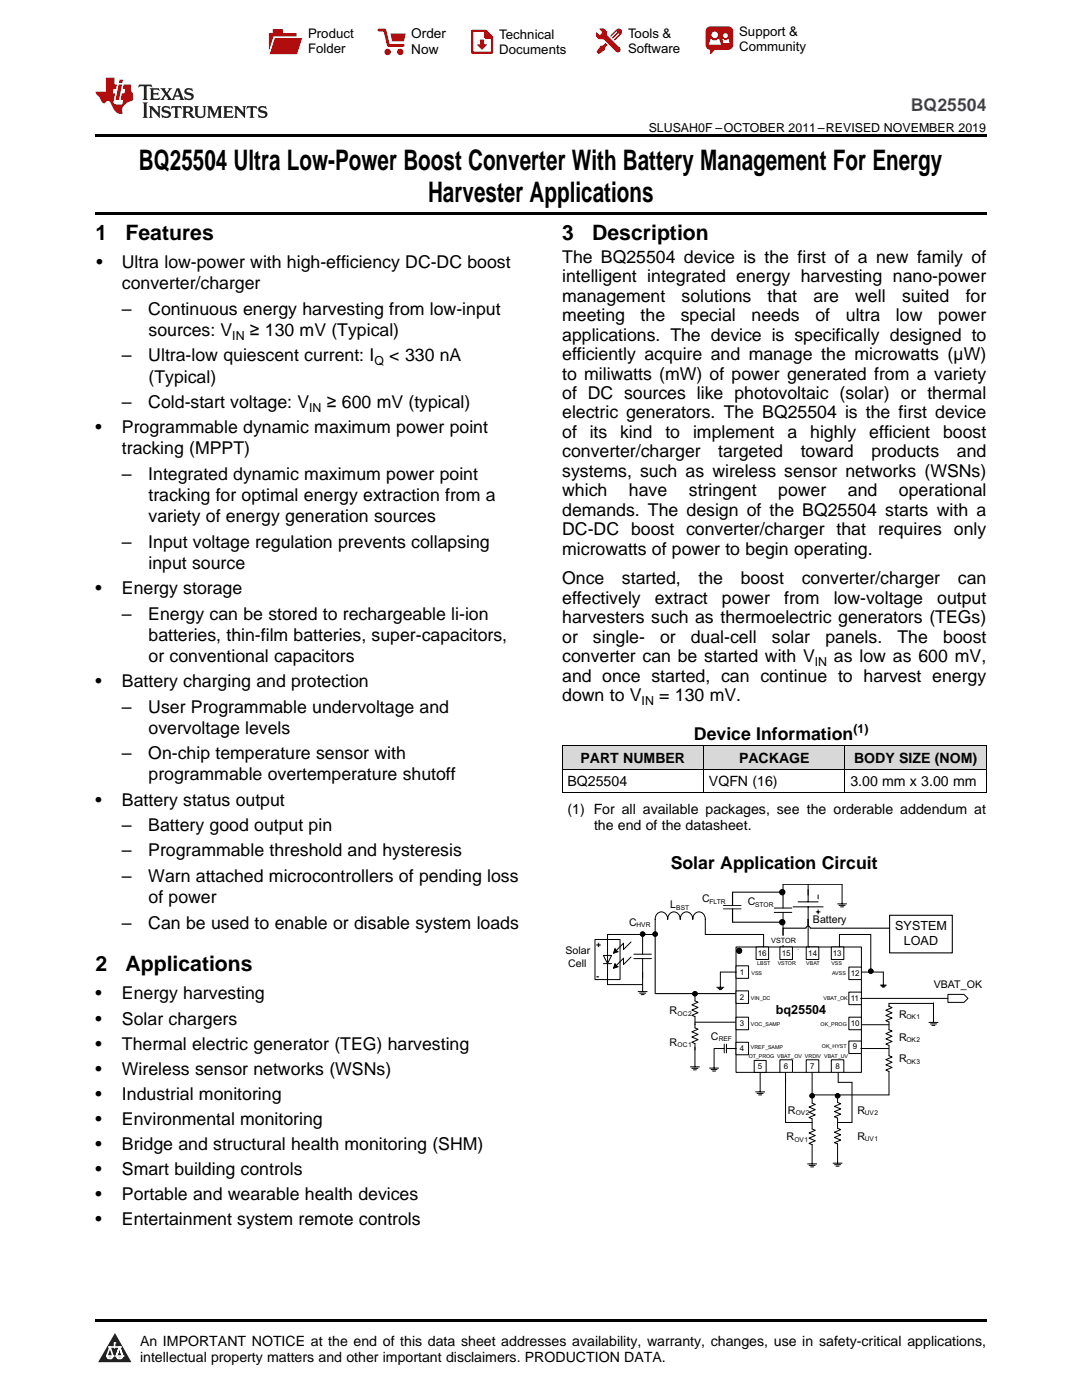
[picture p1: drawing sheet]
<svg xmlns="http://www.w3.org/2000/svg" width="216mm" height="279mm" viewBox="0 0 216 279" stroke-linecap="round" stroke-linejoin="round" font-family="sans-serif">
<defs><g id="words">
<g font-size="5.6">
<text x="27.7" y="33.9">BQ25504 Ultra Low-Power Boost Converter With Battery Management For Energy</text>
<text x="85.4" y="40.3">Harvester Applications</text>
</g>
<g font-size="4.2">
<text x="19" y="47.8">1</text>
<text x="25" y="47.8">Features</text>
<text x="112.2" y="47.8">3</text>
<text x="118.2" y="47.8">Description</text>
<text x="19" y="193.7">2</text>
<text x="25" y="193.7">Applications</text>
</g>
<text font-size="3.5" fill="#00f" x="181.8" y="22.2">BQ25504</text>
<g font-size="3.5">
<text x="19.2" y="53.5">•</text>
<text x="24.3" y="53.5">Ultra low-power with high-efficiency DC-DC boost</text>
<text x="112.2" y="52.5">The BQ25504 device is the first of a new family of</text>
<text x="24.3" y="57.7">converter/charger</text>
<text x="112.2" y="56.3">intelligent integrated energy harvesting nano-power</text>
<text x="24.3" y="62.8">–</text>
<text x="29.6" y="62.8">Continuous energy harvesting from low-input</text>
<text x="112.2" y="60.2">management</text>
<text x="112.2" y="64.1">meeting</text>
<text x="127.8" y="64.1">the</text>
<text x="135.8" y="64.1">special</text>
<text x="136" y="60.2">solutions</text>
<text x="150" y="64.1">needs</text>
<text x="153.2" y="60.2">that</text>
<text x="162.3" y="60.2">are</text>
<text x="162.7" y="64.1">of</text>
<text x="168.8" y="64.1">ultra</text>
<text x="170.6" y="60.2">well</text>
<text x="178.8" y="64.1">low</text>
<text x="180" y="60.2">suited</text>
<text x="187.2" y="64.1">power</text>
<text x="192.7" y="60.2">for</text>
<text x="29.6" y="67.1">sources: V</text>
<text x="49.9" y="67.1">≥ 130 mV (Typical)</text>
<text x="112.2" y="68">applications. The device is specifically designed to</text>
<text x="112.2" y="71.9">efficiently acquire and manage the microwatts (µW)</text>
<text x="24.3" y="72.1">–</text>
<text x="29.6" y="72.1">Ultra-low quiescent current: I</text>
<text x="29.6" y="76.4">(Typical)</text>
<text x="77.7" y="72.1">&lt; 330 nA</text>
<text x="112.2" y="75.7">to miliwatts (mW) of power generated from a variety</text>
<text x="24.3" y="81.5">–</text>
<text x="29.6" y="81.5">Cold-start voltage: V</text>
<text x="65.2" y="81.5">≥ 600 mV (typical)</text>
<text x="112.2" y="79.6">of DC sources like photovoltaic (solar) or thermal</text>
<text x="112.2" y="83.5">electric generators. The BQ25504 is the first device</text>
<text x="19" y="86.5">•</text>
<text x="24.3" y="86.5">Programmable dynamic maximum power point</text>
<text x="112.2" y="87.4">of</text>
<text x="117.7" y="87.4">its</text>
<text x="123.7" y="87.4">kind</text>
<text x="132.8" y="87.4">to</text>
<text x="138.3" y="87.4">implement</text>
<text x="157.1" y="87.4">a</text>
<text x="161.7" y="87.4">highly</text>
<text x="173.5" y="87.4">efficient</text>
<text x="188.2" y="87.4">boost</text>
<text x="24.3" y="90.7">tracking (MPPT)</text>
<text x="24.3" y="95.8">–</text>
<text x="29.6" y="95.8">Integrated dynamic maximum power point</text>
<text x="112.2" y="91.3">converter/charger</text>
<text x="112.2" y="95.1">systems, such as wireless sensor networks (WSNs)</text>
<text x="143.3" y="91.3">targeted</text>
<text x="159.8" y="91.3">toward</text>
<text x="173.9" y="91.3">products</text>
<text x="190.9" y="91.3">and</text>
<text x="29.6" y="100">tracking for optimal energy extraction from a</text>
<text x="112.2" y="99">which</text>
<text x="125.5" y="99">have</text>
<text x="137.5" y="99">stringent</text>
<text x="155.3" y="99">power</text>
<text x="169.2" y="99">and</text>
<text x="179.4" y="99">operational</text>
<text x="29.6" y="104.2">variety of energy generation sources</text>
<text x="112.2" y="102.9">demands. The design of the BQ25504 starts with a</text>
<text x="112.2" y="106.8">DC-DC boost converter/charger that requires only</text>
<text x="24.3" y="109.3">–</text>
<text x="29.6" y="109.3">Input voltage regulation prevents collapsing</text>
<text x="29.6" y="113.6">input source</text>
<text x="112.2" y="110.7">microwatts of power to begin operating.</text>
<text x="19" y="118.6">•</text>
<text x="24.3" y="118.6">Energy storage</text>
<text x="112.2" y="116.6">Once</text>
<text x="124.1" y="116.6">started,</text>
<text x="139.4" y="116.6">the</text>
<text x="147.8" y="116.6">boost</text>
<text x="160" y="116.6">converter/charger</text>
<text x="191.1" y="116.6">can</text>
<text x="24.3" y="123.6">–</text>
<text x="29.6" y="123.6">Energy can be stored to rechargeable li-ion</text>
<text x="112.2" y="120.5">effectively</text>
<text x="112.2" y="124.4">harvesters such as thermoelectric generators (TEGs)</text>
<text x="130.6" y="120.5">extract</text>
<text x="144" y="120.5">power</text>
<text x="156.5" y="120.5">from</text>
<text x="166.3" y="120.5">low-voltage</text>
<text x="187" y="120.5">output</text>
<text x="29.6" y="127.9">batteries, thin-film batteries, super-capacitors,</text>
<text x="112.2" y="128.3">or</text>
<text x="118.3" y="128.3">single-</text>
<text x="131.7" y="128.3">or</text>
<text x="137.8" y="128.3">dual-cell</text>
<text x="154" y="128.3">solar</text>
<text x="164.7" y="128.3">panels.</text>
<text x="179.1" y="128.3">The</text>
<text x="188.2" y="128.3">boost</text>
<text x="19" y="137.1">•</text>
<text x="24.3" y="137.1">Battery charging and protection</text>
<text x="29.6" y="132.1">or conventional capacitors</text>
<text x="112.2" y="132.2">converter can be started with V</text>
<text x="112.2" y="136">and once started, can continue to harvest energy</text>
<text x="166.4" y="132.2">as low as 600 mV,</text>
<text x="24.3" y="142.2">–</text>
<text x="29.6" y="142.2">User Programmable undervoltage and</text>
<text x="112.2" y="139.9">down to V</text>
<text x="131.6" y="139.9">= 130 mV.</text>
<text x="29.6" y="146.4">overvoltage levels</text>
<text x="138.5" y="147.6">Device Information</text>
<text x="24.3" y="151.5">–</text>
<text x="29.6" y="151.5">On-chip temperature sensor with</text>
<text x="29.6" y="155.8">programmable overtemperature shutoff</text>
<text x="19" y="160.8">•</text>
<text x="24.3" y="160.8">Battery status output</text>
<text x="24.3" y="165.8">–</text>
<text x="29.6" y="165.8">Battery good output pin</text>
<text x="24.3" y="170.9">–</text>
<text x="29.6" y="170.9">Programmable threshold and hysteresis</text>
<text x="133.8" y="173.4">Solar Application Circuit</text>
<text x="24.3" y="176">–</text>
<text x="29.6" y="176">Warn attached microcontrollers of pending loss</text>
<text x="24.3" y="185.3">–</text>
<text x="29.6" y="185.3">Can be used to enable or disable system loads</text>
<text x="29.6" y="180.2">of power</text>
<text x="19" y="199.5">•</text>
<text x="24.3" y="199.5">Energy harvesting</text>
<text x="19" y="204.5">•</text>
<text x="19" y="209.5">•</text>
<text x="24.3" y="204.5">Solar chargers</text>
<text x="24.3" y="209.5">Thermal electric generator (TEG) harvesting</text>
<text x="19" y="214.5">•</text>
<text x="24.3" y="214.5">Wireless sensor networks (WSNs)</text>
<text x="19" y="219.5">•</text>
<text x="24.3" y="219.5">Industrial monitoring</text>
<text x="19" y="224.5">•</text>
<text x="24.3" y="224.5">Environmental monitoring</text>
<text x="19" y="229.5">•</text>
<text x="24.3" y="229.5">Bridge and structural health monitoring (SHM)</text>
<text x="19" y="234.5">•</text>
<text x="19" y="239.5">•</text>
<text x="24.3" y="234.5">Smart building controls</text>
<text x="24.3" y="239.5">Portable and wearable health devices</text>
<text x="19" y="244.5">•</text>
<text x="24.3" y="244.5">Entertainment system remote controls</text>
</g>
<g font-size="2.8">
<text x="115.8" y="152.3">PART NUMBER</text>
<text x="147.5" y="152.3">PACKAGE</text>
<text x="170.4" y="152.3">BODY SIZE (NOM)</text>
<text x="113.2" y="157">BQ25504</text>
<text x="141.5" y="157">VQFN (16)</text>
<text x="169.7" y="157">3.00 mm x 3.00 mm</text>
<text x="113.2" y="162.5">(1) For all available packages, see the orderable addendum at</text>
<text x="118.5" y="165.6">the end of the datasheet.</text>
<text x="27.9" y="268.6">An IMPORTANT NOTICE at the end of this data sheet addresses availability, warranty, changes, use in safety-critical applications,</text>
<text x="27.9" y="271.8">intellectual property matters and other important disclaimers. PRODUCTION DATA.</text>
</g>
<g font-size="2.7">
<text x="82.1" y="7.7">Order</text>
<text x="82.1" y="10.7">Now</text>
</g>
<g font-size="2.6">
<text x="61.5" y="7.6">Product</text>
<text x="61.5" y="10.6">Folder</text>
<text x="99.6" y="7.8">Technical</text>
<text x="99.6" y="10.8">Documents</text>
<text x="125.3" y="7.6">Tools &amp;</text>
<text x="125.3" y="10.6">Software</text>
<text x="147.5" y="7.2">Support &amp;</text>
<text x="147.5" y="10.2">Community</text>
</g>
<g font-size="2.5">
<text x="129.4" y="26.3">SLUSAH0F –OCTOBER 2011–REVISED NOVEMBER 2019</text>
<text x="46.4" y="67.8">IN</text>
<text x="74.7" y="72.8">Q</text>
<text x="61.7" y="82.2">IN</text>
<text x="162.6" y="132.9">IN</text>
<text x="128" y="140.6">IN</text>
<text x="170.3" y="146.2">(1)</text>
</g>
<g font-size="2.5" fill="#010202">
<text x="178.6" y="185.6">SYSTEM</text>
<text x="180.3" y="188.7">LOAD</text>
<text x="154.8" y="202.4">bq25504</text>
</g>
<g font-size="2.1" fill="#010202">
<text x="125.5" y="184.8">C</text>
<text x="133.8" y="181.1">L</text>
<text x="140.1" y="180.1">C</text>
<text x="149.2" y="180.7">C</text>
<text x="162.2" y="184.2">Battery</text>
<text x="112.8" y="190.4">Solar</text>
<text x="113.4" y="192.9">Cell</text>
<text x="186.3" y="197.1">VBAT_OK</text>
<text x="133.6" y="202.4">R</text>
<text x="179.4" y="203.1">R</text>
<text x="133.6" y="208.8">R</text>
<text x="141.8" y="207.5">C</text>
<text x="179.4" y="207.7">R</text>
<text x="179.4" y="212">R</text>
<text x="156.9" y="227.6">R</text>
<text x="157.2" y="222.3">R</text>
<text x="171.1" y="227.4">R</text>
<text x="171.1" y="222.3">R</text>
</g>
<g font-size="1.7" fill="#010202">
<text x="118.9" y="189.2">+</text>
<text x="118.9" y="195.3">-</text>
</g>
<g font-size="1.6" fill="#010202">
<text x="151.2" y="190.8">16</text>
<text x="156" y="190.8">15</text>
<text x="161.3" y="190.8">14</text>
<text x="166.2" y="190.8">13</text>
<text x="147.7" y="194.5">1</text>
<text x="169.8" y="194.8">12</text>
<text x="147.7" y="199.5">2</text>
<text x="169.8" y="199.8">11</text>
<text x="147.7" y="209.7">4</text>
<text x="147.7" y="204.7">3</text>
<text x="169.8" y="204.7">10</text>
<text x="170.2" y="209.4">9</text>
<text x="151.2" y="213.3">5</text>
<text x="156.4" y="213.3">6</text>
<text x="161.7" y="213.3">7</text>
<text x="166.7" y="213.3">8</text>
</g>
<text font-size="1.5" fill="#010202" x="153.9" y="188.1">VSTOR</text>
<g font-size="1.3" fill="#010202">
<text x="127" y="185.1">HVR</text>
<text x="134.9" y="181.5">BST</text>
<text x="141.6" y="180.4">FLTR</text>
<text x="150.7" y="180.9">STOR</text>
<text x="135.2" y="202.7">OC2</text>
<text x="180.9" y="203.4">OK1</text>
<text x="135.2" y="209">OC1</text>
<text x="143.4" y="207.7">REF</text>
<text x="180.9" y="208">OK2</text>
<text x="180.9" y="212.4">OK3</text>
<text x="158.5" y="227.8">OV1</text>
<text x="158.8" y="222.6">OV2</text>
<text x="172.5" y="227.7">UV1</text>
<text x="172.5" y="222.6">UV2</text>
</g>
<g font-size="1.1" fill="#010202">
<text x="159.2" y="190.1">`</text>
<text x="150" y="194.5">VSS</text>
<text x="151.1" y="192.6">LBST</text>
<text x="155.2" y="192.6">VSTOR</text>
<text x="160.9" y="192.6">VBAT</text>
<text x="165.9" y="192.6">VSS</text>
<text x="166.1" y="194.6">AVSS</text>
<text x="149.8" y="199.7">VIN_DC</text>
<text x="164.3" y="199.7">VBAT_OK</text>
<text x="149.8" y="204.7">VOC_SAMP</text>
<text x="149.8" y="209.4">VREF_SAMP</text>
<text x="163.7" y="204.7">OK_PROG</text>
<text x="164" y="209.2">OK_HYST</text>
<text x="149.4" y="211.1">OT_PROG VBAT_OV VRDIV VBAT_UV</text>
</g>
</g></defs>
<g fill="#d8d8d8">
<path d="M112.2 148.9h28.2v4.7h-28.2z"/>
<path d="M140.4 148.9h28.2v4.7h-28.2z"/>
<path d="M168.6 148.9h28.2v4.7h-28.2z"/>
</g>
<path d="M22.9 266l3.3 5.9h-6.6z" fill-rule="evenodd" fill="#231f20"/>
<path d="M21.3 270.6h1.2l-.3 .5h-.3a.53 .53 0 0 1-.6-.5z" fill-rule="evenodd" fill="#fff"/>
<path d="M21.3 270.6h1.2l-.3 .5h-.3a.53 .53 0 0 1-.6-.5z" fill="none" stroke="#231f20" stroke-width=".33"/>
<path d="M21.3 270.6l1.2 .1-.3 .4h-.5z" fill="none" stroke="#fff" stroke-width=".33"/>
<path d="M22.9 268.9h.1" fill="none" stroke="#fff" stroke-width=".33"/>
<path d="M22.9 268v.9z" fill="#fff"/>
<path d="M22.9 268v.9z" fill="none" stroke="#fff" stroke-width=".33"/>
<circle cx="22.9" cy="268" r=".16" fill="#fff"/>
<path d="M21.8 268.8h.1" fill="none" stroke="#fff" stroke-width=".33"/>
<path d="M21.8 268.8h2.2z" fill="#fff"/>
<path d="M21.8 268.8h2.2z" fill="none" stroke="#fff" stroke-width=".33"/>
<circle cx="24" cy="268.8" r=".16" fill="#fff"/>
<path d="M23.2 270.6h.1" fill="none" stroke="#fff" stroke-width=".33"/>
<path d="M23.8 268.8l-.6 1.8z" fill-rule="evenodd" fill="#fff"/>
<path d="M23.8 268.8l-.6 1.8z" fill="none" stroke="#fff" stroke-width=".33"/>
<path d="M23.8 268.8l.7 1.8z" fill-rule="evenodd" fill="#fff"/>
<path d="M23.8 268.8l.7 1.8z" fill="none" stroke="#fff" stroke-width=".33"/>
<path d="M24.4 270.6h.1" fill="none" stroke="#fff" stroke-width=".33"/>
<circle cx="21.3" cy="270.6" r=".16" fill="#fff"/>
<path d="M22 268.8l-.7 1.8z" fill="#fff"/>
<path d="M22 268.8l-.7 1.8z" fill="none" stroke="#fff" stroke-width=".33"/>
<path d="M22 268.8l.5 1.8z" fill="#fff"/>
<path d="M22 268.8l.5 1.8z" fill="none" stroke="#fff" stroke-width=".33"/>
<circle cx="22.5" cy="270.6" r=".16" fill="#fff"/>
<path d="M23.3 270.6h1.2a.63 .63 0 0 1-.6 .5 .63 .63 0 0 1-.6-.5z" fill-rule="evenodd" fill="#fff"/>
<path d="M23.3 270.6h1.2a.63 .63 0 0 1-.6 .5 .63 .63 0 0 1-.6-.5z" fill="none" stroke="#231f20" stroke-width=".33"/>
<path d="M23.3 270.6h1.2l-.4 .5h-.5z" fill="none" stroke="#fff" stroke-width=".33"/>
<path d="M23.2 270.6h.1" fill="none" stroke="#fff" stroke-width=".33"/>
<circle cx="24.5" cy="270.6" r=".16" fill="#fff"/>
<path d="M19 263.2h177.8v.5h-177.8z" fill="#000"/>
<path d="M146.9 189h25v25h-25z" fill-rule="evenodd" fill="#fff"/>
<path d="M146.9 189h25v25h-25z" fill="none" stroke="#010202" stroke-width=".2"/>
<path d="M146.9 192.7h2.5v2.5h-2.5z" fill-rule="evenodd" fill="#fff"/>
<path d="M146.9 192.7h2.5v2.5h-2.5z" fill="none" stroke="#010202" stroke-width=".2"/>
<path d="M146.9 197.7h2.5v2.6h-2.5z" fill-rule="evenodd" fill="#fff"/>
<path d="M146.9 197.7h2.5v2.6h-2.5z" fill="none" stroke="#010202" stroke-width=".2"/>
<path d="M146.9 208h2.5v2.5h-2.5z" fill-rule="evenodd" fill="#fff"/>
<path d="M146.9 208h2.5v2.5h-2.5z" fill="none" stroke="#010202" stroke-width=".2"/>
<path d="M146.9 203h2.5v2.5h-2.5z" fill-rule="evenodd" fill="#fff"/>
<path d="M146.9 203h2.5v2.5h-2.5z" fill="none" stroke="#010202" stroke-width=".2"/>
<path d="M150.5 211.6h2.4v2.4h-2.4z" fill-rule="evenodd" fill="#fff"/>
<path d="M150.5 211.6h2.4v2.4h-2.4z" fill="none" stroke="#010202" stroke-width=".2"/>
<path d="M155.6 211.5h2.5v2.5h-2.5z" fill-rule="evenodd" fill="#fff"/>
<path d="M155.6 211.5h2.5v2.5h-2.5z" fill="none" stroke="#010202" stroke-width=".2"/>
<path d="M160.9 211.5h2.5v2.5h-2.5z" fill-rule="evenodd" fill="#fff"/>
<path d="M160.9 211.5h2.5v2.5h-2.5z" fill="none" stroke="#010202" stroke-width=".2"/>
<path d="M165.9 211.5h2.5v2.5h-2.5z" fill-rule="evenodd" fill="#fff"/>
<path d="M165.9 211.5h2.5v2.5h-2.5z" fill="none" stroke="#010202" stroke-width=".2"/>
<path d="M169.4 207.8h2.5v2.5h-2.5z" fill-rule="evenodd" fill="#fff"/>
<path d="M169.4 207.8h2.5v2.5h-2.5z" fill="none" stroke="#010202" stroke-width=".2"/>
<path d="M169.4 203h2.5v2.5h-2.5z" fill-rule="evenodd" fill="#fff"/>
<path d="M169.4 203h2.5v2.5h-2.5z" fill="none" stroke="#010202" stroke-width=".2"/>
<path d="M169.4 198h2.5v2.5h-2.5z" fill-rule="evenodd" fill="#fff"/>
<path d="M169.4 198h2.5v2.5h-2.5z" fill="none" stroke="#010202" stroke-width=".2"/>
<path d="M169.4 193h2.5v2.5h-2.5z" fill-rule="evenodd" fill="#fff"/>
<path d="M169.4 193h2.5v2.5h-2.5z" fill="none" stroke="#010202" stroke-width=".2"/>
<path d="M150.9 189h2.5v2.5h-2.5z" fill-rule="evenodd" fill="#fff"/>
<path d="M150.9 189h2.5v2.5h-2.5z" fill="none" stroke="#010202" stroke-width=".2"/>
<path d="M155.6 189h2.5v2.5h-2.5z" fill-rule="evenodd" fill="#fff"/>
<path d="M155.6 189h2.5v2.5h-2.5z" fill="none" stroke="#010202" stroke-width=".2"/>
<path d="M160.9 189h2.5v2.5h-2.5z" fill-rule="evenodd" fill="#fff"/>
<path d="M160.9 189h2.5v2.5h-2.5z" fill="none" stroke="#010202" stroke-width=".2"/>
<path d="M165.9 189h2.5v2.5h-2.5z" fill-rule="evenodd" fill="#fff"/>
<g fill="none" stroke="#010202" stroke-width=".2">
<path d="M156.2 177.7v3.5M159.3 180h3.9M161.3 177.5v2.5M163.2 178.6v.8M126.5 191.3h3.5M126.5 190.4h3.5M127.3 197.9h1.8M127.6 198.2h1.2M127.9 198.5h.6M128.2 186.5v3.9M128.2 191.3v6.6M130.7 186.5v-3a1.27 1.27 0 0 1 1.3-1.5 1.27 1.27 0 0 1 1.2 1.5 1.27 1.27 0 0 1 1.3-1.5 1.27 1.27 0 0 1 1.2 1.5 1.27 1.27 0 0 1 1.3-1.5 1.27 1.27 0 0 1 1.2 1.5 1.27 1.27 0 0 1 1.3-1.5 1.27 1.27 0 0 1 1.2 1.5v3h11.7v2.5"/>
<path d="M154.5 182.1h3.5M154.5 181.2h3.5M156.2 182.1v6.9M158.3 181h5.9M161.3 181v2.5M162.9 182h.8M163.2 181.6v.8M165.9 189h2.5v2.5h-2.5z"/>
</g>
<path d="M153.7 186.9h4.9v1.7h-4.9z" fill-rule="evenodd" fill="#fff"/>
<path d="M156.2 176.5v1.2M128.2 186.5h2.5M161.3 183.5v5.5h.2" fill="none" stroke="#010202" stroke-width=".2"/>
<path d="M189.1 198.5h3.2l.8 .8-.8 .7h-3.2z" fill-rule="evenodd" fill="#fff"/>
<path d="M121.2 196.5h7M128.2 186.5h-7v1M161.3 183.5v1.2zM189.1 198.5h3.2l.8 .8-.8 .7h-3.2zM189.1 199.3h-17.3" fill="none" stroke="#010202" stroke-width=".2"/>
<circle cx="128.2" cy="186.4" r=".44" fill="#010202"/>
<circle cx="128.2" cy="186.4" r=".44" fill="none" stroke="#010202" stroke-width=".2"/>
<circle cx="147.5" cy="189.7" r=".5" fill="#010202"/>
<g fill="none" stroke="#010202" stroke-width=".2">
<path d="M156.7 214v2"/>
<circle cx="147.5" cy="189.7" r=".5"/>
</g>
<path d="M118.7 187.5h5v8h-5z" fill-rule="evenodd" fill="#fff"/>
<path d="M118.7 187.5h5v8h-5z" fill="none" stroke="#010202" stroke-width=".2"/>
<path d="M120.4 190.7h1.6l-.8 1.6z" fill="#fff"/>
<path d="M120.4 190.7h1.6l-.8 1.6zM120.4 192.3h1.6M121.2 188.2v6.5M124.4 191.2l-1.5 1.6" fill="none" stroke="#010202" stroke-width=".2"/>
<path d="M122.7 192.3l.7 .6-1 .3z" fill-rule="evenodd" fill="#010202"/>
<path d="M122.7 192.3l.7 .6-1 .3zM124.4 188.2l-1.5 1.6M125.9 191l-1.5 1.5v-1.3" fill="none" stroke="#010202" stroke-width=".2"/>
<path d="M122.7 189.3l.7 .6-1 .3z" fill-rule="evenodd" fill="#010202"/>
<path d="M121.2 187.5v1M121.2 194.5v2M122.7 189.3l.7 .6-1 .3zM125.9 188l-1.5 1.5v-1.3" fill="none" stroke="#010202" stroke-width=".2"/>
<circle cx="130.7" cy="186.4" r=".44" fill="#010202"/>
<g fill="none" stroke="#010202" stroke-width=".2">
<path d="M156.2 176.5h11.8v3.9M138.7 198.2v1.5l.6 .3-1.3 .5 1.3 .6-1.3 .5 1.3 .5-1.3 .5 .7 .3v2.2l.6 .3-1.3 .5 1.3 .5-1.3 .6 1.3 .5-1.3 .5 .7 .3M143 197h1.4M143.3 197.3h.9M143.5 197.5h.5M143.7 194v3M167.1 180.4h1.8M167.4 180.7h1.2M167.7 181h.6M172 194h4.3M137.8 212.9h1.8M138.1 213.2h1.2"/>
<path d="M138.4 213.5h.6M138.7 209v3.9M138.7 208.3v1.2zM138.7 204h8M141.6 213.2h1.8M141.9 213.5h1.2M142.2 213.8h.6M142.5 209.3v3.9M142.5 209.3h2M144.5 208.4v1.7M145 208.4v1.7M145 209.3h1.9"/>
<path d="M156.7 215.3v8.7h5.3M162 214v6.2l.7 .2-1.3 .5 1.3 .6-1.3 .5 1.3 .5-1.3 .5 .6 .3v2l.7 .3-1.3 .5 1.3 .5-1.3 .5 1.3 .6-1.3 .5 .6 .2M167.1 218.5v1.5l.7 .3-1.3 .5 1.3 .5-1.3 .5 1.3 .6-1.3 .5 .6 .2v2.1l.7 .2-1.3 .6 1.3 .5-1.3 .5 1.3 .5-1.3 .5 .6 .3M167.3 214v2M171.8 209.3h5.5M172 204.5h5.4M177.4 200.7l.6 .4-1.2 .5 1.2 .5-1.2 .6 1.2 .5-1.2 .5 .6 .3v1.5l.6 .3-1.2 .5 1.2 .5-1.2 .5 1.2 .5-1.2 .6 .6 .2v2.1l.6 .3-1.2 .5 1.2 .5-1.2 .5 1.2 .5-1.2 .6 .6 .2v4.7h-15.4M177.4 200.3h8.9M185.4 204h1.8M185.7 204.3h1.2M186 204.6h.6M186.3 200.1v3.9"/>
<path d="M161.1 232.3h1.8M161.5 232.6h1.2M161.7 232.9h.7M162 228.4v3.9M166.2 232.1h1.8M166.5 232.4h1.2M166.8 232.7h.6M167.1 228.2v3.9"/>
<circle cx="130.7" cy="186.4" r=".44"/>
</g>
<path d="M130.7 186.5v11.8M130.9 198.3h15.8" fill="none" stroke="#010202" stroke-width=".22"/>
<circle cx="162.1" cy="218.7" r=".44" fill="#010202"/>
<circle cx="162.1" cy="218.7" r=".44" fill="none" stroke="#010202" stroke-width=".2"/>
<circle cx="167.1" cy="218.7" r=".44" fill="#010202"/>
<g fill="none" stroke="#010202" stroke-width=".2">
<path d="M167.3 216h2.7M170 216v8h-2.9M177.4 200.2v.6"/>
<circle cx="167.1" cy="218.7" r=".44"/>
</g>
<circle cx="138.7" cy="198.3" r=".44" fill="#010202"/>
<g fill="none" stroke="#010202" stroke-width=".2">
<path d="M161.3 176.5v2.2M167.5 189v-2.5h6.3v7.5M175.7 196.6h1.2M175.9 196.8h.8M176.1 197h.4M176.3 194v2.6"/>
<circle cx="138.7" cy="198.3" r=".44"/>
</g>
<circle cx="173.8" cy="193.8" r=".44" fill="#010202"/>
<g fill="none" stroke="#010202" stroke-width=".2">
<path d="M143.7 194h3.2"/>
<circle cx="173.8" cy="193.8" r=".44"/>
</g>
<path d="M177.5 182.7h12.5v7.5h-12.5z" fill-rule="evenodd" fill="#fff"/>
<path d="M177.5 182.7h12.5v7.5h-12.5zM177.5 185.2h-15.8a.42 .42 0 0 0-.5-.4 .42 .42 0 0 0-.4 .4h-4.6v1.3" fill="none" stroke="#010202" stroke-width=".22"/>
<path d="M150.8 217.9h1.8M151.1 218.2h1.2M151.4 218.5h.6M151.7 214v3.9" fill="none" stroke="#010202" stroke-width=".2"/>
<path d="M112.2 158.2h84.6M112.2 153.5h84.6M112.2 148.9h84.6M112.2 148.9v9.3M140.4 148.9v9.3M168.6 148.9v9.3M196.8 148.9v9.3M156.1 178.1h-9.9v2.7M144.3 181.4h3.6M144.3 180.7h3.6M146.2 181.3v2.7h9.9" fill="none" stroke="#000" stroke-width=".2"/>
<g fill="#000">
<circle cx="156.1" cy="178.1" r=".64"/>
<circle cx="156.1" cy="184" r=".64"/>
</g>
<path d="M19 26.8h177.8v.6h-177.8zM19 42.3h177.8v.5h-177.8zM112.2 158.2h.1zM168.5 158.2h.1zM196.7 158.2h.1z" fill="#000"/>
<path d="M27.7 16.9l-.1 .6 .6-.3h.5v.2v2.2l-.2 .4h1l-.2-.4v-2.2v-.2h.5l.6 .3-.2-.6zM29.9 17.6l.2 .4v1.6l-.2 .4h1.9l.1-.6a1.09 1.09 0 0 1-1.3 .1v-.6h.6l.4 .2v-.7l-.2 .2h-.8v-.6l.2-.1a1.01 1.01 0 0 1 1 .3l-.1-.6zM32 17.6l.9 1.2-1 1.2h.9l-.2-.3 .5-.7 .5 .7-.3 .3h1.7l-.2-.3 .1-.4h1l.1 .4-.2 .3h1l-.3-.4-.7-2h-.5l-1 2.2-.8-1.1 .9-1.1h-.9l.2 .2-.4 .7-.4-.7 .2-.2zM35.4 18l.4 1h-.8zM37 17.7a.66 .66 0 0 0-.2 .8 .66 .66 0 0 0 .6 .4l.7 .2 .1 .2a.8 .8 0 0 1-.7 .4 .8 .8 0 0 1-.7-.5l.1 .8 .2-.2a.94 .94 0 0 0 1.1 .1 .94 .94 0 0 0 .4-.9 1.48 1.48 0 0 0-1.3-.6v-.4a1.1 1.1 0 0 1 1.2 .2l-.2-.6-.2 .1-.5-.1zM28.5 20.4l.2 .4v2.3l-.2 .4h1l-.2-.4v-2.3l.2-.4zM29.7 21.2l.2 .4v1.5l-.2 .4h.8l-.3-.4 .1-1.3 1.6 1.8v-2l.2-.4h-.7l.2 .2v1.1l-1.2-1.3zM32.5 21.3a.66 .66 0 0 0-.2 .8 .66 .66 0 0 0 .6 .4l.6 .2 .2 .2a.8 .8 0 0 1-.8 .4 .8 .8 0 0 1-.7-.5l.2 .7 .2-.1a.94 .94 0 0 0 1 .1 .94 .94 0 0 0 .5-1 1.47 1.47 0 0 0-1.3-.6l-.1-.3a1.1 1.1 0 0 1 1.3 .2l-.2-.6-.2 .1-.5-.2zM34.3 21.2l-.2 .6a.64 .64 0 0 1 .8-.3v1.6l-.2 .4h1l-.3-.4 .1-1.6a.66 .66 0 0 1 .8 .3l-.2-.6zM36.3 21.2l.3 .4v1.5l-.3 .4h1l-.2-.2v-.7h.5l.1 .1a.8 .8 0 0 0 1.2 .7l-1-1a.62 .62 0 0 0 .6-.5 .62 .62 0 0 0-.6-.7zM37.1 21.5h.1a.48 .48 0 0 1 .6 0 .48 .48 0 0 1 .1 .6l-.2 .1-.6 .1zM38.7 21.2l.2 .2a2.29 2.29 0 0 0 .4 2 1.05 1.05 0 0 0 1.7-.7v-1.3l.2-.2h-.8l.2 .4v1.1a.61 .61 0 0 1-.6 .6 .61 .61 0 0 1-.6-.6v-1.1l.3-.4zM41.3 21.2l.3 .4v1.5l-.3 .4h.8l-.2-.4v-1.4l.8 1.9 .9-1.9v1.4l-.2 .4h.9l-.2-.4v-1.5l.2-.4h-.8l-.7 1.5-.6-1.5zM44.5 21.2l.2 .4v1.5l-.2 .4h1.9l.2-.6a1.1 1.1 0 0 1-1.4 .2v-.7h.6l.4 .2v-.6l-.2 .1-.8 .1v-.6l.2-.1a1.02 1.02 0 0 1 1.1 .2l-.2-.5zM46.7 21.2l.2 .4v1.5l-.2 .4h.8l-.3-.4 .1-1.3 1.6 1.8v-2l.2-.4h-.7l.2 .2v1.1l-1.2-1.3zM49.3 21.2l-.1 .6a.64 .64 0 0 1 .8-.3v1.6l-.3 .4h1l-.2-.4v-1.6a.66 .66 0 0 1 .8 .3l-.1-.6zM51.7 21.3a.66 .66 0 0 0-.2 .7 .66 .66 0 0 0 .7 .5l.6 .2 .1 .2a.8 .8 0 0 1-.7 .4 .8 .8 0 0 1-.7-.5l.1 .7 .2-.1a.94 .94 0 0 0 1.1 .1 .94 .94 0 0 0 .4-1 1.48 1.48 0 0 0-1.2-.6l-.1-.3a1.1 1.1 0 0 1 1.2 .2l-.2-.6-.1 .1-.6-.2z" fill="#231f20"/>
<path d="M21.1 15.5v2.8h-2v.4l.9 .9a.96 .96 0 0 0 1 1 .59 .59 0 0 1 .5-.4 .59 .59 0 0 1 .5 .3l.4 .8a1.61 1.61 0 0 0 2.1 1.3 1.63 1.63 0 0 1 1.1-2.2l.9-.3v-1.5a1.6 1.6 0 0 1-.4-1.7h-1.4l-.2 .9h.5l-.2 .8h-.5l-.2 1v.3h.5l-.2 .9h-.7a.74 .74 0 0 1-1-.6l.3-1.6h-.5l.2-.8h.5l.1-.9h-.4v-1.4zM23.7 16.9l-.7 3h.8l.6-3zM23.8 15.9l-.1 .7h.7l.2-.7z" fill="#ee1d23"/>
<g fill="#d60000">
<path d="M54.4 5.8h2v.8h2.8v4.2h-5.5v-4.2h.7z" fill-rule="evenodd"/>
<path d="M54.7 7.5h5.6l-1 3.3h-5.6z" fill-rule="evenodd"/>
</g>
<path d="M54.6 7.4h5.8l-.1 .1h-5.5l-1.1 3.3z" fill-rule="evenodd" fill="#fff"/>
<path d="M54.6 7.4h5.8l-.1 .1h-5.5l-1.1 3.3z" fill="none" stroke="#fff" stroke-width=".2"/>
<path d="M75.6 6h1.2l.7 3.1h3" fill="none" stroke="#d60000" stroke-width=".56"/>
<g fill="#d60000">
<path d="M77.9 6.7h3.1l-.4 1.5h-2.3z" fill-rule="evenodd"/>
<circle cx="77.3" cy="10.4" r=".64"/>
<circle cx="79.9" cy="10.4" r=".64"/>
</g>
<path d="M94.2 6.2h2.7l1.3 1.2v3.1h-4z" fill="none" stroke="#d60000" stroke-width=".44"/>
<g fill="#d60000">
<path d="M95.8 7.9h.8v1h.6l-1 1.1-1-1v-.1h.6z" fill-rule="evenodd"/>
<path d="M96.6 6.2h.3l1.3 1.2v.4h-1.3l-.3-.4z" fill-rule="evenodd"/>
<path d="M119.6 5.7h.9l.6 .6 .1 .7 2.5 2.5-.8 .8-2.3-2.3-1.1-.2-.6-.6v-.8l.7 .6 .5-.4v-.2l-.4-.5z" fill-rule="evenodd"/>
<path d="M119.9 9.1h.4l.5-.5 .4 .4-.5 .5v.4l-1.2 .9-.5-.5z" fill-rule="evenodd"/>
<path d="M123 5.9a.67 .67 0 0 1 .9 0 .67 .67 0 0 1 0 .9z" fill-rule="evenodd"/>
<path d="M123 5.9l.9 .9-1.2 1.2h-.2l.1-.2 .9-.9 .1-.2h-.3l-.9 1h-.2v-.2l.9-1 .1-.2h-.3l-.9 1h-.2v-.2z" fill-rule="evenodd"/>
<circle cx="123.3" cy="9.9" r=".54"/>
</g>
<path d="M121.1 6.3l-.1 .7" fill="none" stroke="#d60000" stroke-width=".2"/>
<g fill="#d60000">
<path d="M141.1 5.5l.6-.2h3.6a.95 .95 0 0 1 1 .9v2.8a.95 .95 0 0 1-1 .9h-3.6a.95 .95 0 0 1-.9-.9v-2.8z" fill-rule="evenodd"/>
<path d="M141.7 9.9h.9l-.7 .9h-.2z" fill-rule="evenodd"/>
</g>
<g fill="#fff">
<path d="M144.3 8.6h1.3z"/>
<path d="M141.8 7.8h.3l.1 .2h.8l.2-.2h.3l.4 1.1h-2.5z" fill-rule="evenodd"/>
<path d="M144.2 7.8h.2l.2 .2h.4l.2-.2h.2l.2 .8h-1.3z" fill-rule="evenodd"/>
<circle cx="142.6" cy="6.9" r=".65"/>
<circle cx="144.8" cy="7.1" r=".48"/>
</g>
<use href="#words"/>
</svg>
